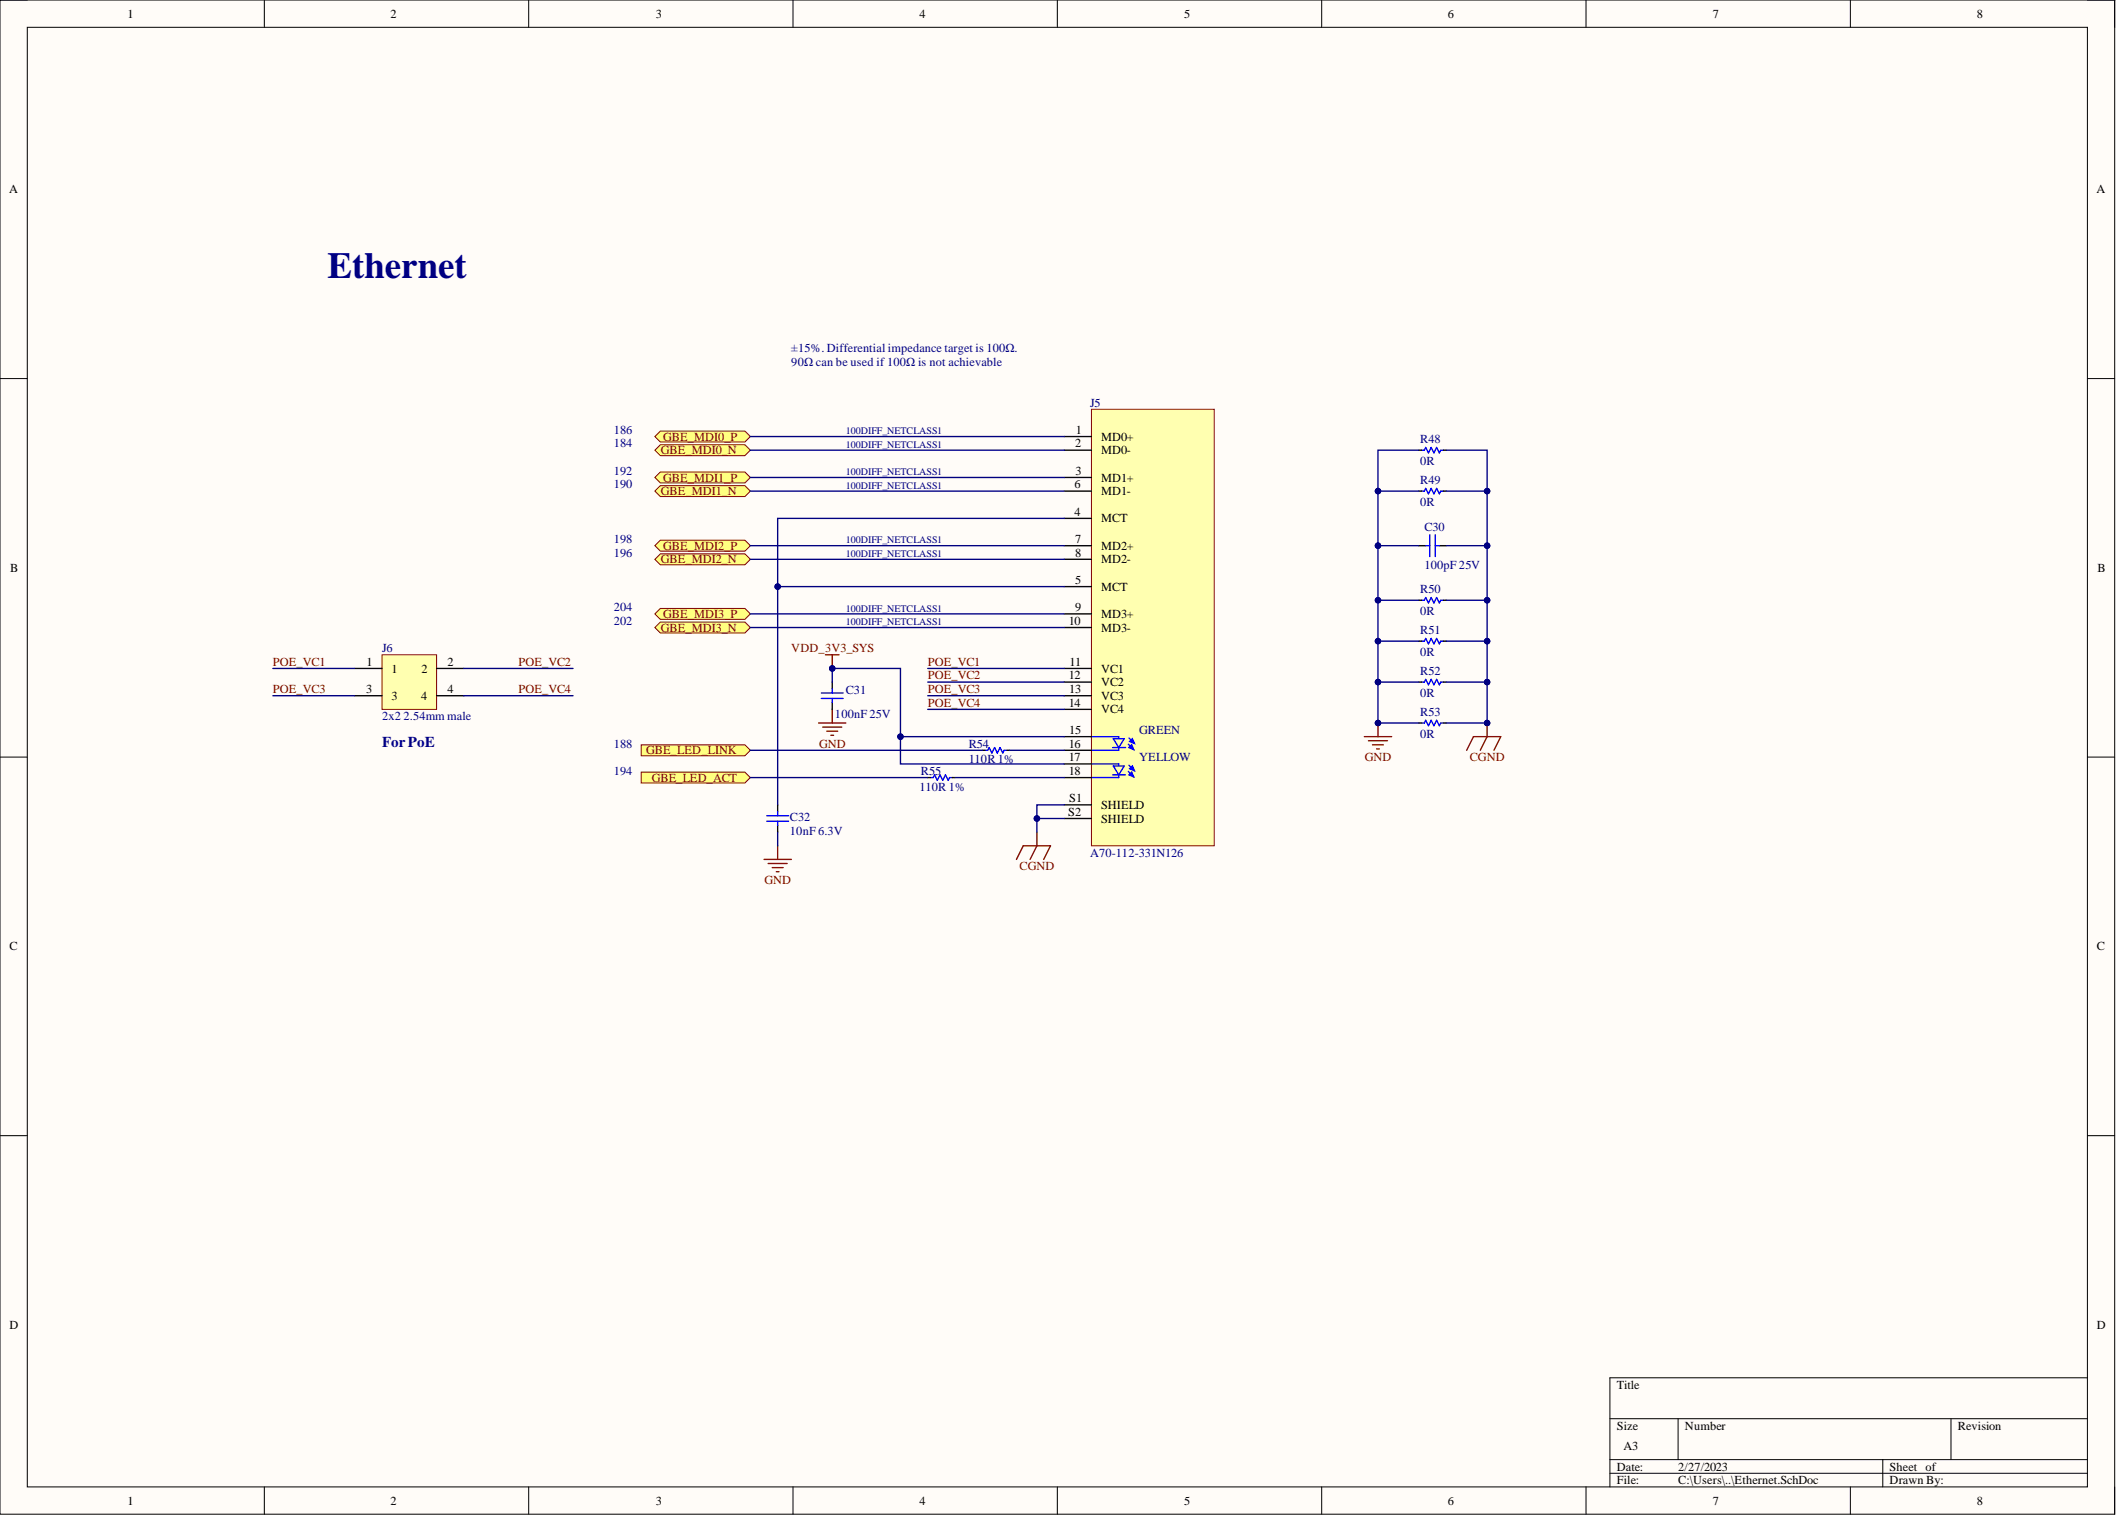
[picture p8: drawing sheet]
<svg xmlns="http://www.w3.org/2000/svg" width="393mm" height="282mm" viewBox="0 0 393 282" stroke-linecap="round" stroke-linejoin="round" font-family="sans-serif">
<defs><g id="words">
<text font-size="6.8" fill="#000080" x="60.8" y="51.7">Ethernet</text>
<text font-size="2.8" fill="#000080" x="71" y="138.8">ForPoE</text>
<g font-size="2.3">
<text x="23.7" y="3.3">1</text>
<text x="72.6" y="3.3">2</text>
<text x="121.8" y="3.3">3</text>
<text x="170.9" y="3.3">4</text>
<text x="220" y="3.3">5</text>
<text x="269" y="3.3">6</text>
<text x="318.2" y="3.3">7</text>
<text x="367.3" y="3.3">8</text>
<text x="1.7" y="35.9">A</text>
<text x="389.5" y="35.9">A</text>
<text x="199.8" y="83.1">2</text>
<text x="199.9" y="80.6">1</text>
<text x="204.6" y="81.9">MD0+</text>
<text x="199.8" y="88.2">3</text>
<text x="204.6" y="84.4">MD0-</text>
<text x="204.6" y="89.5">MD1+</text>
<text x="199.7" y="95.8">4</text>
<text x="199.7" y="90.7">6</text>
<text x="204.6" y="92">MD1-</text>
<text x="199.8" y="100.9">7</text>
<text x="204.6" y="97.1">MCT</text>
<text x="1.9" y="106.3">B</text>
<text x="199.8" y="103.4">8</text>
<text x="204.6" y="102.2">MD2+</text>
<text x="204.6" y="104.7">MD2-</text>
<text x="389.7" y="106.3">B</text>
<text x="199.8" y="108.5">5</text>
<text x="199.8" y="113.6">9</text>
<text x="204.6" y="109.8">MCT</text>
<text x="198.6" y="116.1">10</text>
<text x="204.6" y="114.8">MD3+</text>
<text x="204.6" y="117.4">MD3-</text>
<text x="68.1" y="123.7">1</text>
<text x="72.8" y="125">1</text>
<text x="78.3" y="125">2</text>
<text x="83.1" y="123.7">2</text>
<text x="198.7" y="123.7">11</text>
<text x="204.6" y="125">VC1</text>
<text x="68" y="128.8">3</text>
<text x="72.8" y="130">3</text>
<text x="78.2" y="130">4</text>
<text x="83.1" y="128.8">4</text>
<text x="198.6" y="126.2">12</text>
<text x="198.6" y="131.3">14</text>
<text x="198.7" y="128.8">13</text>
<text x="204.6" y="127.5">VC2</text>
<text x="204.6" y="130">VC3</text>
<text x="198.7" y="136.4">15</text>
<text x="204.6" y="132.6">VC4</text>
<text x="198.6" y="138.9">16</text>
<text x="198.6" y="141.4">17</text>
<text x="198.6" y="144">18</text>
<text x="198.7" y="149">S1</text>
<text x="198.5" y="151.6">S2</text>
<text x="204.6" y="150.3">SHIELD</text>
<text x="204.6" y="152.8">SHIELD</text>
<text x="1.8" y="176.6">C</text>
<text x="389.6" y="176.6">C</text>
<text x="1.8" y="247">D</text>
<text x="389.6" y="247">D</text>
<text x="300.4" y="258">Title</text>
<text x="300.4" y="265.6">Size</text>
<text x="301.7" y="269.4">A3</text>
<text x="313.1" y="265.6">Number</text>
<text x="363.8" y="265.6">Revision</text>
<text x="300.4" y="273.2">Date:</text>
<text x="300.4" y="275.8">File:</text>
<text x="311.8" y="273.2">2/27/2023</text>
<text x="311.8" y="275.8">C:\Users\..\Ethernet.SchDoc</text>
<text x="351.1" y="273.2">Sheet of</text>
<text x="351.1" y="275.8">Drawn By:</text>
<text x="23.7" y="279.6">1</text>
<text x="72.6" y="279.6">2</text>
<text x="121.8" y="279.6">3</text>
<text x="170.9" y="279.6">4</text>
<text x="220" y="279.6">5</text>
<text x="269" y="279.6">6</text>
<text x="318.2" y="279.6">7</text>
<text x="367.3" y="279.6">8</text>
</g>
<g font-size="2.3" fill="#000080">
<text x="147" y="65.4">±15%. Differential impedance target is 100Ω.</text>
<text x="147" y="67.9">90Ω can be used if 100Ω is not achievable</text>
<text x="202.5" y="75.5">J5</text>
<text x="114.1" y="80.6">186</text>
<text x="114.1" y="83.1">184</text>
<text x="263.9" y="82.4">R48</text>
<text x="114.1" y="88.2">192</text>
<text x="263.9" y="86.4">0R</text>
<text x="263.9" y="90">R49</text>
<text x="114.1" y="90.7">190</text>
<text x="263.9" y="94">0R</text>
<text x="114.1" y="100.9">198</text>
<text x="264.6" y="98.6">C30</text>
<text x="114.1" y="103.4">196</text>
<text x="264.6" y="105.7">100pF 25V</text>
<text x="114.1" y="113.6">204</text>
<text x="263.9" y="110.3">R50</text>
<text x="114.1" y="116.1">202</text>
<text x="263.9" y="114.3">0R</text>
<text x="263.9" y="117.9">R51</text>
<text x="71" y="121.2">J6</text>
<text x="263.9" y="121.9">0R</text>
<text x="263.9" y="125.5">R52</text>
<text x="157.2" y="129">C31</text>
<text x="263.9" y="129.5">0R</text>
<text x="71" y="133.8">2x2</text>
<text x="75" y="133.8">2.54mm male</text>
<text x="155.1" y="133.3">100nF 25V</text>
<text x="211.7" y="136.4">GREEN</text>
<text x="263.9" y="133.1">R53</text>
<text x="263.9" y="137.1">0R</text>
<text x="114.1" y="138.9">188</text>
<text x="114.1" y="144">194</text>
<text x="171.1" y="144">R55</text>
<text x="180" y="138.9">R54</text>
<text x="180" y="141.7">110R 1%</text>
<text x="211.7" y="141.4">YELLOW</text>
<text x="170.9" y="147">110R 1%</text>
<text x="146.8" y="152.6">C32</text>
<text x="146.8" y="155.1">10nF 6.3V</text>
<text x="202.5" y="159.2">A70-112-331N126</text>
</g>
<g font-size="2.3" fill="#800000">
<text x="123.2" y="81.9">GBE_MDI0_P</text>
<text x="122.8" y="84.4">GBE_MDI0_N</text>
<text x="123.2" y="89.5">GBE_MDI1_P</text>
<text x="122.8" y="92">GBE_MDI1_N</text>
<text x="122.8" y="104.7">GBE_MDI2_N</text>
<text x="123.2" y="102.2">GBE_MDI2_P</text>
<text x="122.8" y="117.4">GBE_MDI3_N</text>
<text x="123.2" y="114.8">GBE_MDI3_P</text>
<text x="50.7" y="123.7">POE_VC1</text>
<text x="96.3" y="123.7">POE_VC2</text>
<text x="147" y="121.2">VDD_3V3_SYS</text>
<text x="172.4" y="123.7">POE_VC1</text>
<text x="50.7" y="128.8">POE_VC3</text>
<text x="96.3" y="128.8">POE_VC4</text>
<text x="172.4" y="126.2">POE_VC2</text>
<text x="172.4" y="128.8">POE_VC3</text>
<text x="172.4" y="131.3">POE_VC4</text>
<text x="120.1" y="140.2">GBE_LED_LINK</text>
<text x="152.2" y="138.9">GND</text>
<text x="253.6" y="141.4">GND</text>
<text x="273.1" y="141.4">CGND</text>
<text x="121.1" y="145.2">GBE_LED_ACT</text>
<text x="189.4" y="161.7">CGND</text>
<text x="142" y="164.2">GND</text>
</g>
<g font-size="1.9" fill="#000080">
<text x="157.2" y="80.7">100DIFF_NETCLASS1</text>
<text x="157.2" y="83.2">100DIFF_NETCLASS1</text>
<text x="157.2" y="88.3">100DIFF_NETCLASS1</text>
<text x="157.2" y="90.8">100DIFF_NETCLASS1</text>
<text x="157.2" y="101">100DIFF_NETCLASS1</text>
<text x="157.2" y="103.5">100DIFF_NETCLASS1</text>
<text x="157.2" y="113.6">100DIFF_NETCLASS1</text>
<text x="157.2" y="116.2">100DIFF_NETCLASS1</text>
</g>
</g></defs>
<path d="M0 0h392.9v281.3h-392.9z" fill-rule="evenodd" fill="#fffcf8"/>
<path d="M0 0h392.9v281.3h-392.9z" fill="none" stroke="#000" stroke-width=".19"/>
<path d="M5.1 5.1h382.7v271.2h-382.7z" fill-rule="evenodd" fill="#fffcf8"/>
<g fill="none" stroke="#000" stroke-width=".19">
<path d="M0 0h5.1M5.1 5.1h382.7v271.2h-382.7zM49.1 0v5.1M98.2 0v5.1M147.3 0v5.1M196.5 0v5.1M245.6 0v5.1M294.7 0v5.1M343.8 0v5.1M387.8 0h5.1v5.1M0 70.3h5.1M387.8 70.3h5.1"/>
<path d="M0 140.7h5.1M387.8 140.7h5.1M0 211h5.1M387.8 211h5.1M387.8 256h-88.7v20.3M49.1 276.3v5M98.2 276.3v5M147.3 276.3v5M196.5 276.3v5M245.6 276.3v5M294.7 276.3v5M299.1 263.6h88.7"/>
<path d="M299.1 271.2h88.7M299.1 273.7h88.7M311.8 263.6v7.6M343.8 276.3v5M349.8 271.2v5.1M362.5 263.6v7.6M392.9 276.3v5"/>
</g>
<path d="M202.8 76h22.8v81.2h-22.8z" fill-rule="evenodd" fill="#ffffb0"/>
<path d="M202.8 76h22.8v81.2h-22.8z" fill="none" stroke="#800000" stroke-width=".19"/>
<path d="M202.8 136.9h5.1v.2M206.7 138.9h2.4M206.9 137.3h2l-1 1.6zM207.9 139v.4h-5.1M209.6 138.3l1.1 1M209.8 137.1l1 1M202.8 141.9h5.1v.3M206.7 144h2.4M206.9 142.3h2l-1 1.7zM207.9 144.1v.4h-5.1M209.6 143.3l1.1 1.1M209.8 142.2l1 1" fill="none" stroke="#00f" stroke-width=".25"/>
<path d="M209.9 137.8l.5-.5 .4 .8z" fill="#00f"/>
<path d="M209.9 137.8l.5-.5 .4 .8z" fill="none" stroke="#00f" stroke-width=".25"/>
<path d="M209.8 138.9l.5-.5 .4 .9z" fill="#00f"/>
<path d="M209.8 138.9l.5-.5 .4 .9z" fill="none" stroke="#00f" stroke-width=".25"/>
<path d="M209.9 142.8l.5-.5 .4 .9z" fill="#00f"/>
<path d="M209.9 142.8l.5-.5 .4 .9z" fill="none" stroke="#00f" stroke-width=".25"/>
<path d="M209.8 144l.5-.5 .4 .9z" fill="#00f"/>
<path d="M209.8 144l.5-.5 .4 .9z" fill="none" stroke="#00f" stroke-width=".25"/>
<g fill="none" stroke="#000" stroke-width=".25">
<path d="M197.7 81.1h5.1M197.7 83.6h5.1M197.7 88.7h5.1M197.7 96.3h5.1M197.7 91.3h5.1M197.7 109h5.1M197.7 101.4h5.1M197.7 103.9h5.1M197.7 114.1h5.1M197.7 116.6h5.1M197.7 124.2h5.1M197.7 126.7h5.1"/>
<path d="M197.7 129.3h5.1M197.7 131.8h5.1M197.7 136.9h5.1M197.7 139.4h5.1M197.7 141.9h5.1M197.7 144.5h5.1M197.7 149.5h5.1M197.7 152.1h5.1"/>
</g>
<path d="M71 121.7h10.1v10.1h-10.1z" fill-rule="evenodd" fill="#ffffb0"/>
<path d="M71 121.7h10.1v10.1h-10.1z" fill="none" stroke="#800000" stroke-width=".19"/>
<path d="M65.9 124.2h5.1M65.9 129.3h5.1M81.1 124.2h5.1M81.1 129.3h5.1" fill="none" stroke="#000" stroke-width=".25"/>
<path d="M121.7 81.1l1-1h15.7l1 1-1 1h-15.7z" fill-rule="evenodd" fill="#ffff80"/>
<path d="M121.7 81.1l1-1h15.7l1 1-1 1h-15.7z" fill="none" stroke="#800000" stroke-width=".19"/>
<path d="M121.7 83.6l1-1h15.7l1 1-1 1.1h-15.7z" fill-rule="evenodd" fill="#ffff80"/>
<path d="M121.7 83.6l1-1h15.7l1 1-1 1.1h-15.7z" fill="none" stroke="#800000" stroke-width=".19"/>
<path d="M121.7 88.7l1-1h15.7l1 1-1 1h-15.7z" fill-rule="evenodd" fill="#ffff80"/>
<path d="M121.7 88.7l1-1h15.7l1 1-1 1h-15.7z" fill="none" stroke="#800000" stroke-width=".19"/>
<path d="M121.7 91.3l1-1.1h15.7l1 1.1-1 1h-15.7z" fill-rule="evenodd" fill="#ffff80"/>
<path d="M121.7 91.3l1-1.1h15.7l1 1.1-1 1h-15.7z" fill="none" stroke="#800000" stroke-width=".19"/>
<path d="M121.7 101.4l1-1h15.7l1 1-1 1h-15.7z" fill-rule="evenodd" fill="#ffff80"/>
<path d="M121.7 101.4l1-1h15.7l1 1-1 1h-15.7z" fill="none" stroke="#800000" stroke-width=".19"/>
<path d="M121.7 103.9l1-1h15.7l1 1-1 1h-15.7z" fill-rule="evenodd" fill="#ffff80"/>
<path d="M121.7 103.9l1-1h15.7l1 1-1 1h-15.7z" fill="none" stroke="#800000" stroke-width=".19"/>
<path d="M121.7 114.1l1-1.1h15.7l1 1.1-1 1h-15.7z" fill-rule="evenodd" fill="#ffff80"/>
<path d="M121.7 114.1l1-1.1h15.7l1 1.1-1 1h-15.7z" fill="none" stroke="#800000" stroke-width=".19"/>
<path d="M121.7 116.6l1-1h15.7l1 1-1 1h-15.7z" fill-rule="evenodd" fill="#ffff80"/>
<path d="M121.7 116.6l1-1h15.7l1 1-1 1h-15.7z" fill="none" stroke="#800000" stroke-width=".19"/>
<path d="M182.5 139.4h.5M187.1 139.4h.5M144.5 149.5v1.3M144.5 153.4v1.2M172.4 144.5h.5M176.9 144.5h.5" fill="none" stroke="#000" stroke-width=".25"/>
<path d="M183 139.4h.5l.3-.5 .5 1 .5-1 .5 1 .5-1 .5 1 .3-.5h.5M142.5 151.6h4M142.5 152.6h4M144.5 150.8v.8M144.5 152.6v.8M172.9 144.5h.5l.2-.5 .6 1 .5-1 .5 1 .5-1 .5 1 .2-.5h.5" fill="none" stroke="#00f" stroke-width=".25"/>
<path d="M153.4 121.7h2.5M154.6 121.7v2.5M142 159.7h5M144.5 157.2v2.5M142.7 160.4h3.6M143.5 161.2h2M144.2 162h.5" fill="none" stroke="#800000" stroke-width=".25"/>
<circle cx="154.6" cy="124.2" r=".51" fill="#000080"/>
<circle cx="154.6" cy="124.2" r=".51" fill="none" stroke="#000080" stroke-width=".19"/>
<path d="M152.1 134.3h5.1M152.9 135.1h3.5M153.6 135.9h2M154.4 136.6h.5M154.6 131.8v2.5" fill="none" stroke="#800000" stroke-width=".25"/>
<path d="M119.1 138.4h19.3l1 1-1 1h-19.3z" fill-rule="evenodd" fill="#ffff80"/>
<path d="M119.1 138.4h19.3l1 1-1 1h-19.3z" fill="none" stroke="#800000" stroke-width=".19"/>
<path d="M119.1 143.5h19.3l1 1-1 1h-19.3z" fill-rule="evenodd" fill="#ffff80"/>
<path d="M119.1 143.5h19.3l1 1-1 1h-19.3z" fill="none" stroke="#800000" stroke-width=".19"/>
<g fill="none" stroke="#000" stroke-width=".25">
<path d="M263.6 83.6h.5M263.6 91.3h.5M268.2 83.6h.5M268.2 91.3h.5M263.6 101.4h1.3M263.6 111.5h.5M263.6 119.1h.5M267.4 101.4h1.3M268.2 111.5h.5M268.2 119.1h.5M154.6 126.7v1.3M154.6 130.5v1.3"/>
<path d="M263.6 126.7h.5M263.6 134.3h.5M268.2 126.7h.5M268.2 134.3h.5"/>
</g>
<g fill="none" stroke="#00f" stroke-width=".25">
<path d="M264.1 83.6h.6l.2-.5 .5 1.1 .5-1.1 .5 1.1 .5-1.1 .5 1.1 .3-.6h.5M264.1 91.3h.6l.2-.6 .5 1.1 .5-1.1 .5 1.1 .5-1.1 .5 1.1 .3-.5h.5M265.7 99.4v4M266.7 99.4v4M264.1 111.5h.6l.2-.5 .5 1 .5-1 .5 1 .5-1 .5 1 .3-.5h.5M264.1 119.1h.6l.2-.5 .5 1 .5-1 .5 1 .5-1 .5 1 .3-.5h.5M264.9 101.4h.8M266.7 101.4h.7M152.6 128.8h4.1M152.6 129.8h4.1M154.6 128v.8M154.6 129.8v.7"/>
<path d="M264.1 126.7h.6l.2-.5 .5 1 .5-1 .5 1 .5-1 .5 1 .3-.5h.5M264.1 134.3h.6l.2-.5 .5 1 .5-1 .5 1 .5-1 .5 1 .3-.5h.5"/>
</g>
<path d="M188.9 159.7l1.2-2.5h5.1l-1.3 2.5M192.7 154.6v2.6l-1.3 2.5" fill="none" stroke="#800000" stroke-width=".25"/>
<g fill="none" stroke="#000080" stroke-width=".25">
<path d="M139.4 81.1h58.3M139.4 83.6h58.3M139.4 88.7h58.3M139.4 91.3h58.3M139.4 101.4h58.3M139.4 103.9h58.3M139.4 114.1h58.3M139.4 116.6h58.3M50.7 124.2h15.2M50.7 129.3h15.2M86.2 124.2h20.3M86.2 129.3h20.3"/>
<path d="M172.4 124.2h25.3M172.4 126.7h25.3M172.4 129.3h25.3M172.4 131.8h25.3M144.5 154.6v2.6M197.7 149.5h-5v5.1"/>
</g>
<circle cx="192.7" cy="152.1" r=".51" fill="#000080"/>
<circle cx="192.7" cy="152.1" r=".51" fill="none" stroke="#000080" stroke-width=".19"/>
<path d="M192.7 152.1h5" fill="none" stroke="#000080" stroke-width=".25"/>
<circle cx="192.7" cy="152.1" r=".51" fill="#000080"/>
<circle cx="192.7" cy="152.1" r=".51" fill="none" stroke="#000080" stroke-width=".19"/>
<path d="M197.7 96.3h-53.2v53.2" fill="none" stroke="#000080" stroke-width=".25"/>
<circle cx="144.5" cy="109" r=".51" fill="#000080"/>
<circle cx="144.5" cy="109" r=".51" fill="none" stroke="#000080" stroke-width=".19"/>
<path d="M167.3 136.9v5h30.4M187.6 139.4h10.1" fill="none" stroke="#000080" stroke-width=".25"/>
<circle cx="167.3" cy="136.9" r=".51" fill="#000080"/>
<circle cx="167.3" cy="136.9" r=".51" fill="none" stroke="#000080" stroke-width=".19"/>
<path d="M139.4 139.4h43.1M154.6 126.7v-2.5h12.7v12.7h30.4M139.4 144.5h33M177.4 144.5h20.3" fill="none" stroke="#000080" stroke-width=".25"/>
<circle cx="167.3" cy="136.9" r=".51" fill="#000080"/>
<circle cx="167.3" cy="136.9" r=".51" fill="none" stroke="#000080" stroke-width=".19"/>
<circle cx="154.6" cy="124.2" r=".51" fill="#000080"/>
<circle cx="154.6" cy="124.2" r=".51" fill="none" stroke="#000080" stroke-width=".19"/>
<path d="M263.6 83.6h-7.6v50.7h7.6" fill="none" stroke="#000080" stroke-width=".25"/>
<circle cx="256" cy="91.3" r=".51" fill="#000080"/>
<circle cx="256" cy="91.3" r=".51" fill="none" stroke="#000080" stroke-width=".19"/>
<circle cx="256" cy="101.4" r=".51" fill="#000080"/>
<circle cx="256" cy="101.4" r=".51" fill="none" stroke="#000080" stroke-width=".19"/>
<circle cx="256" cy="111.5" r=".51" fill="#000080"/>
<circle cx="256" cy="111.5" r=".51" fill="none" stroke="#000080" stroke-width=".19"/>
<circle cx="256" cy="119.1" r=".51" fill="#000080"/>
<circle cx="256" cy="119.1" r=".51" fill="none" stroke="#000080" stroke-width=".19"/>
<circle cx="256" cy="126.7" r=".51" fill="#000080"/>
<circle cx="256" cy="126.7" r=".51" fill="none" stroke="#000080" stroke-width=".19"/>
<circle cx="256" cy="134.3" r=".51" fill="#000080"/>
<circle cx="256" cy="134.3" r=".51" fill="none" stroke="#000080" stroke-width=".19"/>
<path d="M268.7 91.3h7.6" fill="none" stroke="#000080" stroke-width=".25"/>
<circle cx="276.3" cy="91.3" r=".51" fill="#000080"/>
<circle cx="276.3" cy="91.3" r=".51" fill="none" stroke="#000080" stroke-width=".19"/>
<path d="M268.7 83.6h7.6v50.7h-7.6" fill="none" stroke="#000080" stroke-width=".25"/>
<circle cx="276.3" cy="134.3" r=".51" fill="#000080"/>
<circle cx="276.3" cy="134.3" r=".51" fill="none" stroke="#000080" stroke-width=".19"/>
<circle cx="276.3" cy="126.7" r=".51" fill="#000080"/>
<circle cx="276.3" cy="126.7" r=".51" fill="none" stroke="#000080" stroke-width=".19"/>
<circle cx="276.3" cy="119.1" r=".51" fill="#000080"/>
<circle cx="276.3" cy="119.1" r=".51" fill="none" stroke="#000080" stroke-width=".19"/>
<circle cx="276.3" cy="111.5" r=".51" fill="#000080"/>
<circle cx="276.3" cy="111.5" r=".51" fill="none" stroke="#000080" stroke-width=".19"/>
<circle cx="276.3" cy="101.4" r=".51" fill="#000080"/>
<circle cx="276.3" cy="101.4" r=".51" fill="none" stroke="#000080" stroke-width=".19"/>
<circle cx="276.3" cy="91.3" r=".51" fill="#000080"/>
<circle cx="276.3" cy="91.3" r=".51" fill="none" stroke="#000080" stroke-width=".19"/>
<path d="M256 91.3h7.6" fill="none" stroke="#000080" stroke-width=".25"/>
<circle cx="256" cy="91.3" r=".51" fill="#000080"/>
<circle cx="256" cy="91.3" r=".51" fill="none" stroke="#000080" stroke-width=".19"/>
<path d="M256 101.4h7.6" fill="none" stroke="#000080" stroke-width=".25"/>
<circle cx="256" cy="101.4" r=".51" fill="#000080"/>
<circle cx="256" cy="101.4" r=".51" fill="none" stroke="#000080" stroke-width=".19"/>
<path d="M268.7 101.4h7.6" fill="none" stroke="#000080" stroke-width=".25"/>
<circle cx="276.3" cy="101.4" r=".51" fill="#000080"/>
<circle cx="276.3" cy="101.4" r=".51" fill="none" stroke="#000080" stroke-width=".19"/>
<path d="M256 111.5h7.6" fill="none" stroke="#000080" stroke-width=".25"/>
<circle cx="256" cy="111.5" r=".51" fill="#000080"/>
<circle cx="256" cy="111.5" r=".51" fill="none" stroke="#000080" stroke-width=".19"/>
<path d="M268.7 111.5h7.6" fill="none" stroke="#000080" stroke-width=".25"/>
<circle cx="276.3" cy="111.5" r=".51" fill="#000080"/>
<circle cx="276.3" cy="111.5" r=".51" fill="none" stroke="#000080" stroke-width=".19"/>
<path d="M256 119.1h7.6" fill="none" stroke="#000080" stroke-width=".25"/>
<circle cx="256" cy="119.1" r=".51" fill="#000080"/>
<circle cx="256" cy="119.1" r=".51" fill="none" stroke="#000080" stroke-width=".19"/>
<path d="M268.7 119.1h7.6" fill="none" stroke="#000080" stroke-width=".25"/>
<circle cx="276.3" cy="119.1" r=".51" fill="#000080"/>
<circle cx="276.3" cy="119.1" r=".51" fill="none" stroke="#000080" stroke-width=".19"/>
<path d="M268.7 126.7h7.6" fill="none" stroke="#000080" stroke-width=".25"/>
<circle cx="276.3" cy="126.7" r=".51" fill="#000080"/>
<circle cx="276.3" cy="126.7" r=".51" fill="none" stroke="#000080" stroke-width=".19"/>
<path d="M256 126.7h7.6" fill="none" stroke="#000080" stroke-width=".25"/>
<circle cx="256" cy="126.7" r=".51" fill="#000080"/>
<circle cx="256" cy="126.7" r=".51" fill="none" stroke="#000080" stroke-width=".19"/>
<path d="M272.5 139.4l1.3-2.5h5l-1.2 2.5M276.3 134.3v2.6l-1.3 2.5" fill="none" stroke="#800000" stroke-width=".25"/>
<circle cx="276.3" cy="134.3" r=".51" fill="#000080"/>
<circle cx="276.3" cy="134.3" r=".51" fill="none" stroke="#000080" stroke-width=".19"/>
<path d="M253.5 136.9h5.1M254.3 137.6h3.5M255 138.4h2M255.8 139.2h.5M256 134.3v2.6" fill="none" stroke="#800000" stroke-width=".25"/>
<circle cx="256" cy="134.3" r=".51" fill="#000080"/>
<circle cx="256" cy="134.3" r=".51" fill="none" stroke="#000080" stroke-width=".19"/>
<path d="M144.5 109h53.2" fill="none" stroke="#000080" stroke-width=".25"/>
<circle cx="144.5" cy="109" r=".51" fill="#000080"/>
<circle cx="144.5" cy="109" r=".51" fill="none" stroke="#000080" stroke-width=".19"/>
<use href="#words"/>
</svg>
